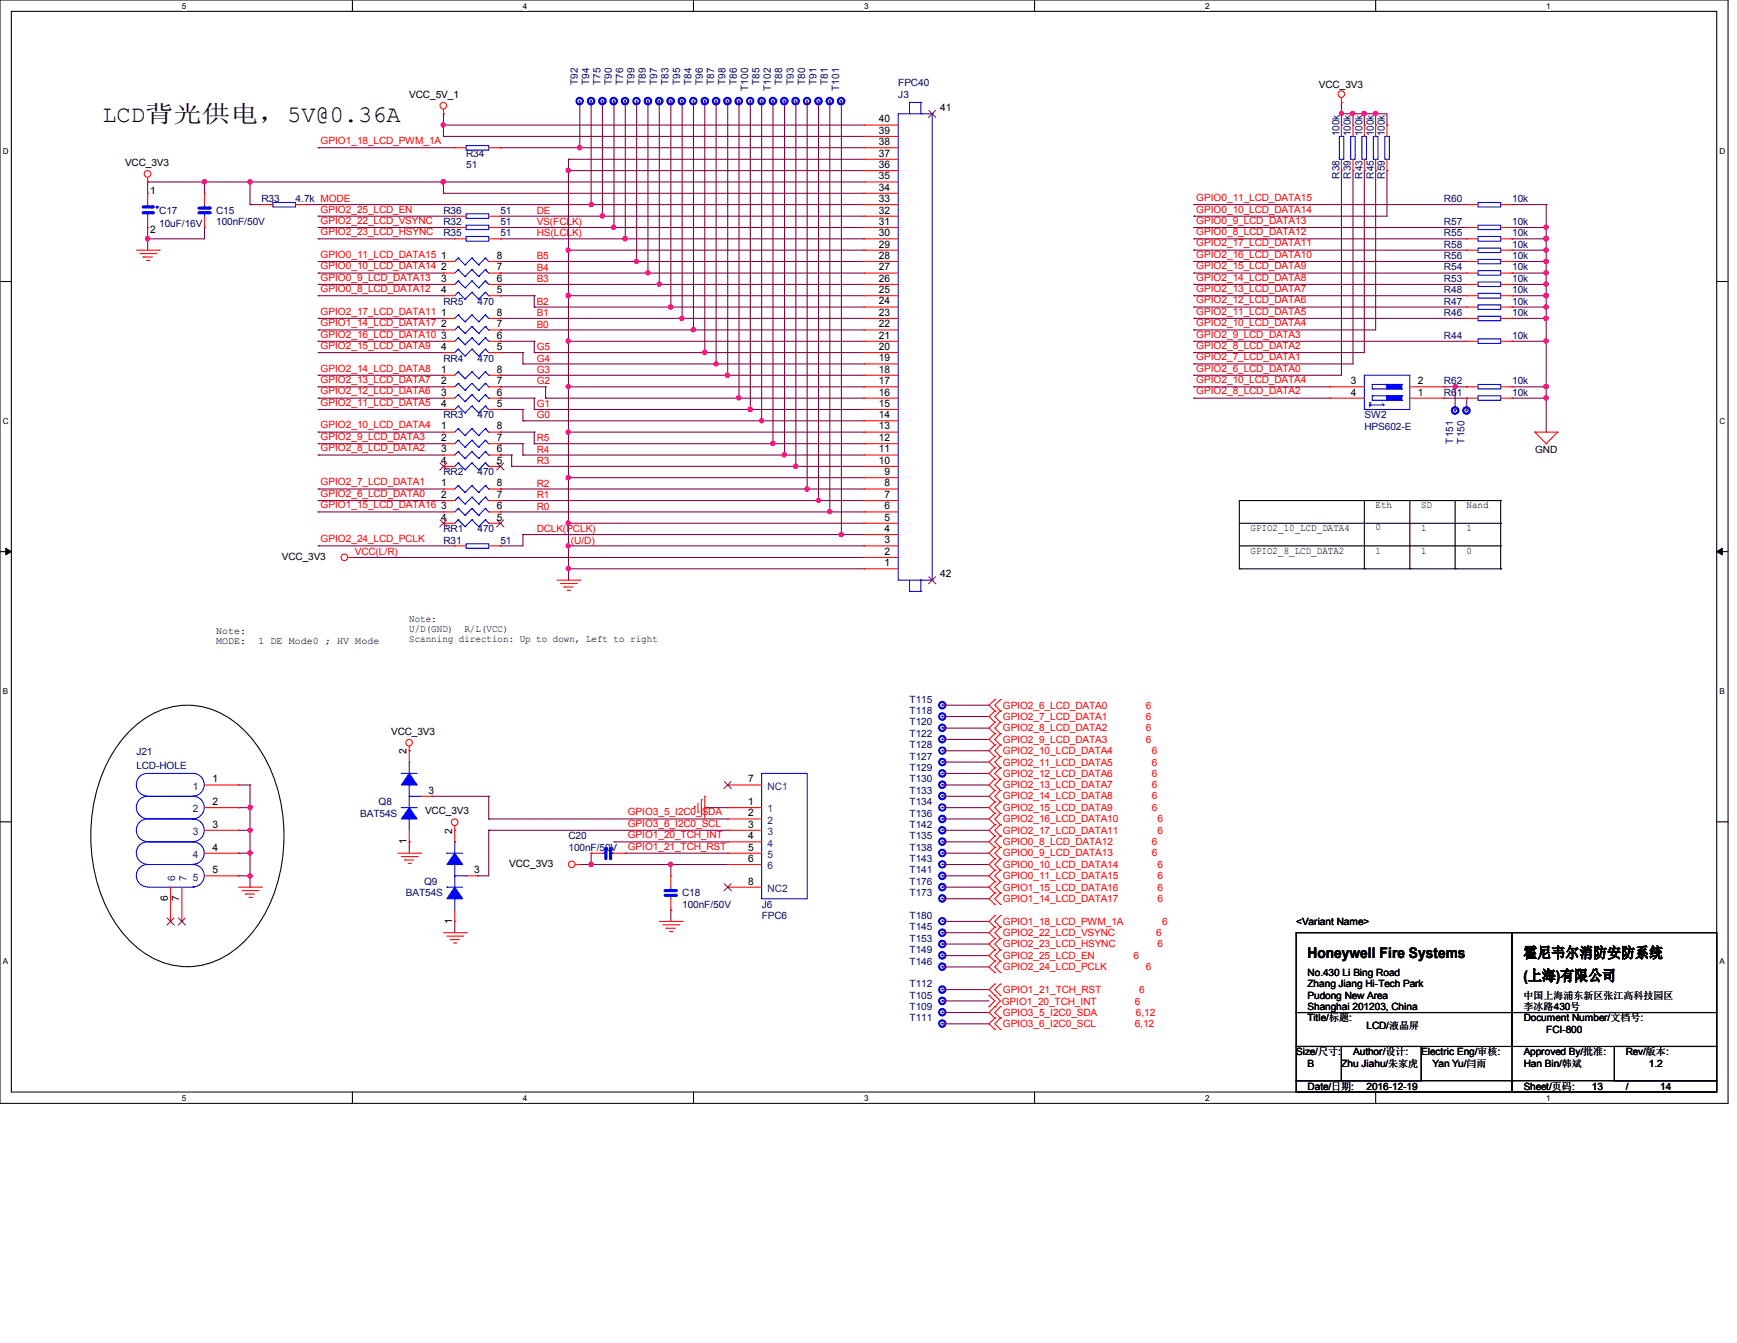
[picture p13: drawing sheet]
<svg xmlns="http://www.w3.org/2000/svg" width="279mm" height="216mm" viewBox="0 0 279 216" stroke-linecap="round" stroke-linejoin="round" font-family="sans-serif">
<defs><g id="words">
<text font-size="3.8" x="16.5" y="19.6">LCD背光供电，5V@0.36A</text>
<g font-size="2.4">
<text x="210.3" y="154">Honeywell Fire Systems</text>
<text x="245.1" y="154">霍尼韦尔消防安防系统</text>
<text x="245.1" y="157.7">(上海)有限公司</text>
</g>
<g font-size="1.7">
<text x="151.2" y="17.9">41</text>
<text x="141.4" y="23.3">38</text>
<text x="141.4" y="21.5">39</text>
<text x="141.4" y="19.7">40</text>
<text x="141.4" y="28.8">35</text>
<text x="141.4" y="27">36</text>
<text x="141.4" y="25.2">37</text>
<text x="24.2" y="31.2">1</text>
<text x="141.4" y="34.3">32</text>
<text x="141.4" y="32.5">33</text>
<text x="141.4" y="30.6">34</text>
<text x="24.2" y="37.5">2</text>
<text x="71" y="41.6">1</text>
<text x="79.9" y="41.6">8</text>
<text x="141.4" y="41.6">28</text>
<text x="141.4" y="39.8">29</text>
<text x="141.4" y="38">30</text>
<text x="141.4" y="36.2">31</text>
<text x="71" y="43.5">2</text>
<text x="71" y="45.3">3</text>
<text x="71" y="47.1">4</text>
<text x="79.9" y="47.1">5</text>
<text x="79.9" y="45.3">6</text>
<text x="79.9" y="43.5">7</text>
<text x="141.4" y="47.1">25</text>
<text x="141.4" y="45.3">26</text>
<text x="141.4" y="43.5">27</text>
<text x="71" y="50.8">1</text>
<text x="71" y="52.6">2</text>
<text x="79.9" y="52.6">7</text>
<text x="79.9" y="50.8">8</text>
<text x="141.4" y="52.6">22</text>
<text x="141.4" y="50.8">23</text>
<text x="141.4" y="48.9">24</text>
<text x="71" y="59.9">1</text>
<text x="71" y="54.4">3</text>
<text x="71" y="56.3">4</text>
<text x="79.9" y="59.9">8</text>
<text x="79.9" y="56.3">5</text>
<text x="79.9" y="54.4">6</text>
<text x="141.4" y="59.9">18</text>
<text x="141.4" y="58.1">19</text>
<text x="141.4" y="56.3">20</text>
<text x="141.4" y="54.4">21</text>
<text x="71" y="61.8">2</text>
<text x="71" y="63.6">3</text>
<text x="71" y="65.4">4</text>
<text x="79.9" y="65.4">5</text>
<text x="79.9" y="63.6">6</text>
<text x="79.9" y="61.8">7</text>
<text x="141.4" y="65.4">15</text>
<text x="141.4" y="63.6">16</text>
<text x="141.4" y="61.8">17</text>
<text x="217.3" y="61.8">3</text>
<text x="217.3" y="63.6">4</text>
<text x="228.1" y="63.6">1</text>
<text x="228.1" y="61.8">2</text>
<text x="71" y="69">1</text>
<text x="71" y="70.9">2</text>
<text x="79.9" y="70.9">7</text>
<text x="79.9" y="69">8</text>
<text x="141.4" y="70.9">12</text>
<text x="141.4" y="69">13</text>
<text x="141.4" y="67.2">14</text>
<text x="71" y="72.7">3</text>
<text x="71" y="74.5">4</text>
<text x="79.9" y="74.5">5</text>
<text x="79.9" y="72.7">6</text>
<text x="141.4" y="74.5">10</text>
<text x="141.4" y="72.7">11</text>
<text x="142.3" y="76.4">9</text>
<text x="71" y="78.2">1</text>
<text x="71" y="80.1">2</text>
<text x="71" y="81.9">3</text>
<text x="71" y="83.7">4</text>
<text x="79.9" y="83.7">5</text>
<text x="79.9" y="81.9">6</text>
<text x="79.9" y="80.1">7</text>
<text x="79.9" y="78.2">8</text>
<text x="142.3" y="83.7">5</text>
<text x="142.3" y="81.9">6</text>
<text x="142.3" y="80.1">7</text>
<text x="142.3" y="78.2">8</text>
<text x="142.3" y="89.2">2</text>
<text x="142.3" y="87.3">3</text>
<text x="142.3" y="85.5">4</text>
<text x="142.3" y="91">1</text>
<text x="151.2" y="92.8">42</text>
<text x="34.2" y="125.8">1</text>
<text x="120.3" y="125.8">7</text>
<text x="34.2" y="129.4">2</text>
<text x="68.9" y="127.6">3</text>
<text x="120.3" y="129.4">1</text>
<text x="120.3" y="131.2">2</text>
<text x="34.2" y="133.1">3</text>
<text x="34.2" y="136.7">4</text>
<text x="120.3" y="133.1">3</text>
<text x="120.3" y="134.9">4</text>
<text x="120.3" y="136.7">5</text>
<text x="34.2" y="140.4">5</text>
<text x="76.2" y="140.4">3</text>
<text x="120.3" y="138.6">6</text>
<text x="120.3" y="142.2">8</text>
</g>
<g font-size="1.7" fill="#004080">
<text x="31" y="127">1</text>
<text x="31" y="130.6">2</text>
<text x="123.5" y="130.6">1</text>
<text x="123.5" y="127">NC1</text>
<text x="31" y="134.2">3</text>
<text x="31" y="137.9">4</text>
<text x="123.5" y="132.4">2</text>
<text x="123.5" y="134.2">3</text>
<text x="123.5" y="136.1">4</text>
<text x="123.5" y="137.9">5</text>
<text x="31" y="141.6">5</text>
<text x="123.5" y="139.7">6</text>
<text x="123.5" y="143.4">NC2</text>
</g>
<g font-size="1.6">
<text x="65.8" y="15.7">VCC_5V_1</text>
<text x="212.2" y="14.2">VCC_3V3</text>
<text x="20.1" y="26.7">VCC_3V3</text>
<text x="246.9" y="72.8">GND</text>
<text x="221.3" y="81.7">Eth</text>
<text x="228.6" y="81.7">SD</text>
<text x="235.9" y="81.7">Nand</text>
<text x="45.3" y="90">VCC_3V3</text>
<text x="201.2" y="85.4">GPIO2_10_LCD_DATA4</text>
<text x="201.2" y="89">GPIO2_8_LCD_DATA2</text>
<text x="221.3" y="89">1</text>
<text x="221.3" y="85.2">0</text>
<text x="228.6" y="85.4">1</text>
<text x="228.6" y="89">1</text>
<text x="235.9" y="85.4">1</text>
<text x="235.9" y="89">0</text>
<text x="34.8" y="101.9">Note:</text>
<text x="65.8" y="100">Note:</text>
<text x="65.8" y="101.6">U/D(GND)</text>
<text x="74.7" y="101.6">R/L(VCC)</text>
<text x="34.8" y="103.5">MODE:</text>
<text x="41.6" y="103.5">1 DE Mode0 ; HV Mode</text>
<text x="65.8" y="103.3">Scanning direction: Up to down, Left to right</text>
<text x="62.9" y="118.1">VCC_3V3</text>
<text x="65.4" y="121.2" transform="rotate(-90 65.4 121.2)">2</text>
<text x="68.4" y="130.9">VCC_3V3</text>
<text x="65.4" y="135.6" transform="rotate(-90 65.4 135.6)">1</text>
<text x="72.7" y="134.1" transform="rotate(-90 72.7 134.1)">2</text>
<text x="81.9" y="139.3">VCC_3V3</text>
<text x="27" y="144.8" transform="rotate(-90 27 144.8)">6</text>
<text x="28.8" y="144.8" transform="rotate(-90 28.8 144.8)">7</text>
<text x="72.7" y="148.5" transform="rotate(-90 72.7 148.5)">1</text>
<text x="208.5" y="148.6">&lt;Variant Name&gt;</text>
<text x="210.3" y="160.5">Pudong New Area</text>
<text x="210.3" y="156.9">No.430 Li Bing Road</text>
<text x="210.3" y="158.7">Zhang Jiang Hi-Tech Park</text>
<text x="245.1" y="160.5">中国上海浦东新区张江高科技园区</text>
<text x="210.3" y="164.2">Title/标题:</text>
<text x="210.3" y="162.3">Shanghai 201203, China</text>
<text x="219.8" y="165.5">LCD/液晶屏</text>
<text x="245.1" y="162.3">李冰路430号</text>
<text x="245.1" y="164.2">Document Number/文档号:</text>
<text x="248.7" y="166">FCI-800</text>
<text x="208.5" y="169.7">Size/尺寸:</text>
<text x="210.3" y="171.5">B</text>
<text x="215.8" y="171.5">Zhu Jiahu/朱家虎</text>
<text x="217.7" y="169.7">Author/设计:</text>
<text x="228.6" y="169.7">Electric Eng/审核:</text>
<text x="230.4" y="171.5">Yan Yu/闫雨</text>
<text x="245.1" y="169.7">Approved By/批准:</text>
<text x="245.1" y="171.5">Han Bin/韩斌</text>
<text x="261.5" y="169.7">Rev/版本:</text>
<text x="265.2" y="171.5">1.2</text>
<text x="210.3" y="175.2">Date/日期:</text>
<text x="219.8" y="175.2">2016-12-19</text>
<text x="245.1" y="175.2">Sheet/页码:</text>
<text x="256.1" y="175.2">13</text>
<text x="261.5" y="175.2">/</text>
<text x="267" y="175.2">14</text>
</g>
<g font-size="1.6" fill="#000080">
<text x="92.9" y="13.7" transform="rotate(-90 92.9 13.7)">T92</text>
<text x="94.8" y="13.7" transform="rotate(-90 94.8 13.7)">T94</text>
<text x="96.6" y="13.7" transform="rotate(-90 96.6 13.7)">T75</text>
<text x="98.4" y="13.7" transform="rotate(-90 98.4 13.7)">T90</text>
<text x="100.3" y="13.7" transform="rotate(-90 100.3 13.7)">T76</text>
<text x="102.1" y="13.7" transform="rotate(-90 102.1 13.7)">T99</text>
<text x="103.9" y="13.7" transform="rotate(-90 103.9 13.7)">T89</text>
<text x="105.7" y="13.7" transform="rotate(-90 105.7 13.7)">T97</text>
<text x="107.5" y="13.7" transform="rotate(-90 107.5 13.7)">T83</text>
<text x="109.4" y="13.7" transform="rotate(-90 109.4 13.7)">T95</text>
<text x="111.2" y="13.7" transform="rotate(-90 111.2 13.7)">T84</text>
<text x="113" y="13.7" transform="rotate(-90 113 13.7)">T96</text>
<text x="114.9" y="13.7" transform="rotate(-90 114.9 13.7)">T87</text>
<text x="116.7" y="13.7" transform="rotate(-90 116.7 13.7)">T98</text>
<text x="118.5" y="13.7" transform="rotate(-90 118.5 13.7)">T86</text>
<text x="120.4" y="14.6" transform="rotate(-90 120.4 14.6)">T100</text>
<text x="122.2" y="13.7" transform="rotate(-90 122.2 13.7)">T85</text>
<text x="124" y="14.6" transform="rotate(-90 124 14.6)">T102</text>
<text x="125.8" y="13.7" transform="rotate(-90 125.8 13.7)">T88</text>
<text x="127.7" y="13.7" transform="rotate(-90 127.7 13.7)">T93</text>
<text x="129.5" y="13.7" transform="rotate(-90 129.5 13.7)">T80</text>
<text x="131.3" y="13.7" transform="rotate(-90 131.3 13.7)">T91</text>
<text x="133.1" y="13.7" transform="rotate(-90 133.1 13.7)">T81</text>
<text x="135" y="14.6" transform="rotate(-90 135 14.6)">T101</text>
<text x="144.5" y="15.7">J3</text>
<text x="144.5" y="13.9">FPC40</text>
<text x="215.5" y="21.9" transform="rotate(-90 215.5 21.9)">100k</text>
<text x="217.3" y="21.9" transform="rotate(-90 217.3 21.9)">100k</text>
<text x="219.1" y="21.9" transform="rotate(-90 219.1 21.9)">100k</text>
<text x="221" y="21.9" transform="rotate(-90 221 21.9)">100k</text>
<text x="222.8" y="21.9" transform="rotate(-90 222.8 21.9)">100k</text>
<text x="75" y="25.2">R34</text>
<text x="75" y="27.1">51</text>
<text x="215.5" y="28.7" transform="rotate(-90 215.5 28.7)">R38</text>
<text x="217.3" y="28.7" transform="rotate(-90 217.3 28.7)">R39</text>
<text x="219.1" y="28.7" transform="rotate(-90 219.1 28.7)">R43</text>
<text x="221" y="28.7" transform="rotate(-90 221 28.7)">R45</text>
<text x="222.8" y="28.7" transform="rotate(-90 222.8 28.7)">R59</text>
<text x="25.6" y="34.3">C17</text>
<text x="34.8" y="34.3">C15</text>
<text x="42" y="32.5">R33</text>
<text x="47.5" y="32.5">4.7k MODE</text>
<text x="71.3" y="34.3">R36</text>
<text x="80.5" y="34.3">51</text>
<text x="232.3" y="32.5">R60</text>
<text x="243.2" y="32.5">10k</text>
<text x="25.6" y="36.5">10uF/16V</text>
<text x="34.8" y="36.2">100nF/50V</text>
<text x="71.3" y="36.2">R32</text>
<text x="71.3" y="38">R35</text>
<text x="80.5" y="36.2">51</text>
<text x="80.5" y="38">51</text>
<text x="232.3" y="41.7">R56</text>
<text x="232.3" y="39.8">R58</text>
<text x="232.3" y="38">R55</text>
<text x="232.3" y="36.2">R57</text>
<text x="243.2" y="41.7">10k</text>
<text x="243.2" y="39.8">10k</text>
<text x="243.2" y="38">10k</text>
<text x="243.2" y="36.2">10k</text>
<text x="232.3" y="47.2">R48</text>
<text x="232.3" y="45.3">R53</text>
<text x="232.3" y="43.5">R54</text>
<text x="243.2" y="47.2">10k</text>
<text x="243.2" y="45.3">10k</text>
<text x="243.2" y="43.5">10k</text>
<text x="71.3" y="49">RR5</text>
<text x="76.8" y="49">470</text>
<text x="232.3" y="50.8">R46</text>
<text x="232.3" y="49">R47</text>
<text x="243.2" y="50.8">10k</text>
<text x="243.2" y="49">10k</text>
<text x="71.3" y="58.1">RR4</text>
<text x="76.8" y="58.1">470</text>
<text x="232.3" y="54.5">R44</text>
<text x="243.2" y="54.5">10k</text>
<text x="232.3" y="63.6">R61</text>
<text x="232.3" y="61.8">R62</text>
<text x="243.2" y="63.6">10k</text>
<text x="243.2" y="61.8">10k</text>
<text x="71.3" y="67.3">RR3</text>
<text x="76.8" y="67.3">470</text>
<text x="219.5" y="67.3">SW2</text>
<text x="219.5" y="69.1">HPS602-E</text>
<text x="233.7" y="71.3" transform="rotate(-90 233.7 71.3)">T151</text>
<text x="235.6" y="71.3" transform="rotate(-90 235.6 71.3)">T150</text>
<text x="71.3" y="76.4">RR2</text>
<text x="76.8" y="76.4">470</text>
<text x="71.3" y="85.6">RR1</text>
<text x="71.3" y="87.4">R31</text>
<text x="76.8" y="85.6">470</text>
<text x="80.5" y="87.4">51</text>
<text x="146.3" y="113">T115</text>
<text x="146.3" y="118.5">T122</text>
<text x="146.3" y="116.6">T120</text>
<text x="146.3" y="114.8">T118</text>
<text x="21.9" y="121.4">J21</text>
<text x="21.9" y="123.6">LCD-HOLE</text>
<text x="146.3" y="125.8">T130</text>
<text x="146.3" y="124">T129</text>
<text x="146.3" y="122.1">T127</text>
<text x="146.3" y="120.3">T128</text>
<text x="58" y="131.3">BAT54S</text>
<text x="60.9" y="129.5">Q8</text>
<text x="146.3" y="131.3">T136</text>
<text x="146.3" y="129.5">T134</text>
<text x="146.3" y="127.6">T133</text>
<text x="91.4" y="134.9">C20</text>
<text x="91.4" y="136.8">100nF/50V</text>
<text x="146.3" y="136.8">T138</text>
<text x="146.3" y="134.9">T135</text>
<text x="146.3" y="133.1">T142</text>
<text x="68.2" y="142.2">Q9</text>
<text x="146.3" y="138.6">T143</text>
<text x="146.3" y="142.2">T176</text>
<text x="146.3" y="140.4">T141</text>
<text x="65.3" y="144.1">BAT54S</text>
<text x="109.7" y="144.1">C18</text>
<text x="109.7" y="145.9">100nF/50V</text>
<text x="122.5" y="145.9">J6</text>
<text x="122.5" y="147.7">FPC6</text>
<text x="146.3" y="147.7">T180</text>
<text x="146.3" y="149.6">T145</text>
<text x="146.3" y="144.1">T173</text>
<text x="146.3" y="155.1">T146</text>
<text x="146.3" y="153.2">T149</text>
<text x="146.3" y="151.4">T153</text>
<text x="146.3" y="160.5">T105</text>
<text x="146.3" y="158.7">T112</text>
<text x="146.3" y="164.2">T111</text>
<text x="146.3" y="162.3">T109</text>
</g>
<g font-size="1.6" fill="#f00">
<text x="51.6" y="23.2">GPIO1_18_LCD_PWM_1A</text>
<text x="51.6" y="34.2">GPIO2_25_LCD_EN</text>
<text x="51.6" y="36">GPIO2_22_LCD_VSYNC</text>
<text x="86.3" y="34.4">DE</text>
<text x="192.4" y="36">GPIO0_9_LCD_DATA13</text>
<text x="192.4" y="32.3">GPIO0_11_LCD_DATA15</text>
<text x="192.4" y="34.2">GPIO0_10_LCD_DATA14</text>
<text x="51.6" y="37.8">GPIO2_23_LCD_HSYNC</text>
<text x="51.6" y="41.4">GPIO0_11_LCD_DATA15</text>
<text x="86.3" y="41.7">B5</text>
<text x="86.3" y="38">HS(LCLK)</text>
<text x="86.3" y="36.2">VS(FCLK)</text>
<text x="192.4" y="37.8">GPIO0_8_LCD_DATA12</text>
<text x="192.4" y="41.4">GPIO2_16_LCD_DATA10</text>
<text x="192.4" y="39.6">GPIO2_17_LCD_DATA11</text>
<text x="51.6" y="43.3">GPIO0_10_LCD_DATA14</text>
<text x="51.6" y="45.1">GPIO0_9_LCD_DATA13</text>
<text x="51.6" y="46.9">GPIO0_8_LCD_DATA12</text>
<text x="86.3" y="45.3">B3</text>
<text x="86.3" y="43.5">B4</text>
<text x="192.4" y="45.1">GPIO2_14_LCD_DATA8</text>
<text x="192.4" y="43.3">GPIO2_15_LCD_DATA9</text>
<text x="192.4" y="46.9">GPIO2_13_LCD_DATA7</text>
<text x="51.6" y="52.5">GPIO1_14_LCD_DATA17</text>
<text x="51.6" y="50.6">GPIO2_17_LCD_DATA11</text>
<text x="86.3" y="52.7">B0</text>
<text x="86.3" y="50.8">B1</text>
<text x="86.3" y="49">B2</text>
<text x="192.4" y="50.6">GPIO2_11_LCD_DATA5</text>
<text x="192.4" y="48.8">GPIO2_12_LCD_DATA6</text>
<text x="192.4" y="52.5">GPIO2_10_LCD_DATA4</text>
<text x="51.6" y="54.3">GPIO2_16_LCD_DATA10</text>
<text x="51.6" y="56.1">GPIO2_15_LCD_DATA9</text>
<text x="51.6" y="59.7">GPIO2_14_LCD_DATA8</text>
<text x="86.3" y="59.9">G3</text>
<text x="86.3" y="58.1">G4</text>
<text x="86.3" y="56.3">G5</text>
<text x="192.4" y="56.1">GPIO2_8_LCD_DATA2</text>
<text x="192.4" y="57.9">GPIO2_7_LCD_DATA1</text>
<text x="192.4" y="59.7">GPIO2_6_LCD_DATA0</text>
<text x="192.4" y="54.3">GPIO2_9_LCD_DATA3</text>
<text x="51.6" y="61.6">GPIO2_13_LCD_DATA7</text>
<text x="51.6" y="63.4">GPIO2_12_LCD_DATA6</text>
<text x="51.6" y="65.2">GPIO2_11_LCD_DATA5</text>
<text x="86.3" y="61.8">G2</text>
<text x="86.3" y="65.4">G1</text>
<text x="192.4" y="63.4">GPIO2_8_LCD_DATA2</text>
<text x="192.4" y="61.6">GPIO2_10_LCD_DATA4</text>
<text x="51.6" y="68.9">GPIO2_10_LCD_DATA4</text>
<text x="51.6" y="70.7">GPIO2_9_LCD_DATA3</text>
<text x="86.3" y="71">R5</text>
<text x="86.3" y="67.3">G0</text>
<text x="51.6" y="72.6">GPIO2_8_LCD_DATA2</text>
<text x="86.3" y="74.6">R3</text>
<text x="86.3" y="72.8">R4</text>
<text x="51.6" y="81.7">GPIO1_15_LCD_DATA16</text>
<text x="51.6" y="78">GPIO2_7_LCD_DATA1</text>
<text x="51.6" y="79.9">GPIO2_6_LCD_DATA0</text>
<text x="86.3" y="80.1">R1</text>
<text x="86.3" y="81.9">R0</text>
<text x="86.3" y="78.2">R2</text>
<text x="51.6" y="87.2">GPIO2_24_LCD_PCLK</text>
<text x="57.1" y="89.2">VCC(L/R)</text>
<text x="86.3" y="85.6">DCLK(PCLK)</text>
<text x="91.8" y="87.4">(U/D)</text>
<text x="161.3" y="113.9">GPIO2_6_LCD_DATA0</text>
<text x="184.3" y="113.9">6</text>
<text x="161.3" y="119.4">GPIO2_9_LCD_DATA3</text>
<text x="161.3" y="117.6">GPIO2_8_LCD_DATA2</text>
<text x="161.3" y="115.7">GPIO2_7_LCD_DATA1</text>
<text x="184.3" y="119.4">6</text>
<text x="184.3" y="117.6">6</text>
<text x="184.3" y="115.7">6</text>
<text x="161.3" y="124.9">GPIO2_12_LCD_DATA6</text>
<text x="161.3" y="123.1">GPIO2_11_LCD_DATA5</text>
<text x="161.3" y="121.2">GPIO2_10_LCD_DATA4</text>
<text x="185.3" y="124.9">6</text>
<text x="185.3" y="123.1">6</text>
<text x="185.3" y="121.2">6</text>
<text x="101" y="131.1">GPIO3_5_I2C0_SDA</text>
<text x="161.3" y="126.7">GPIO2_13_LCD_DATA7</text>
<text x="161.3" y="130.3">GPIO2_15_LCD_DATA9</text>
<text x="161.3" y="128.5">GPIO2_14_LCD_DATA8</text>
<text x="185.3" y="126.7">6</text>
<text x="185.3" y="130.3">6</text>
<text x="185.3" y="128.5">6</text>
<text x="101" y="132.9">GPIO3_6_I2C0_SCL</text>
<text x="101" y="134.7">GPIO1_20_TCH_INT</text>
<text x="101" y="136.6">GPIO1_21_TCH_RST</text>
<text x="161.3" y="137.7">GPIO0_9_LCD_DATA13</text>
<text x="161.3" y="135.8">GPIO0_8_LCD_DATA12</text>
<text x="161.3" y="134">GPIO2_17_LCD_DATA11</text>
<text x="161.3" y="132.2">GPIO2_16_LCD_DATA10</text>
<text x="185.3" y="137.7">6</text>
<text x="185.3" y="135.8">6</text>
<text x="186.2" y="134">6</text>
<text x="186.2" y="132.2">6</text>
<text x="161.3" y="141.4">GPIO0_11_LCD_DATA15</text>
<text x="161.3" y="139.5">GPIO0_10_LCD_DATA14</text>
<text x="161.3" y="143.2">GPIO1_15_LCD_DATA16</text>
<text x="186.2" y="141.4">6</text>
<text x="186.2" y="139.5">6</text>
<text x="186.2" y="143.2">6</text>
<text x="161.3" y="148.6">GPIO1_18_LCD_PWM_1A</text>
<text x="161.3" y="145">GPIO1_14_LCD_DATA17</text>
<text x="186.2" y="145">6</text>
<text x="186.9" y="148.6">6</text>
<text x="161.3" y="154.1">GPIO2_25_LCD_EN</text>
<text x="161.3" y="150.5">GPIO2_22_LCD_VSYNC</text>
<text x="161.3" y="152.3">GPIO2_23_LCD_HSYNC</text>
<text x="161.3" y="156">GPIO2_24_LCD_PCLK</text>
<text x="182.3" y="154.1">6</text>
<text x="184.3" y="156">6</text>
<text x="186" y="150.5">6</text>
<text x="186.2" y="152.3">6</text>
<text x="161.1" y="161.6">GPIO1_20_TCH_INT</text>
<text x="161.3" y="159.6">GPIO1_21_TCH_RST</text>
<text x="182.5" y="161.6">6</text>
<text x="183.2" y="159.6">6</text>
<text x="161.3" y="163.3">GPIO3_5_I2C0_SDA</text>
<text x="161.3" y="165.1">GPIO3_6_I2C0_SCL</text>
<text x="182.5" y="165.1">6,12</text>
<text x="182.7" y="163.3">6,12</text>
</g>
<g font-size="1.6" fill="#004080">
<text x="28.2" y="141.7" transform="rotate(-90 28.2 141.7)">6</text>
<text x="30" y="141.7" transform="rotate(-90 30 141.7)">7</text>
</g>
<g font-size="1.3">
<text x="29.3" y="1.4">5</text>
<text x="84.1" y="1.4">4</text>
<text x="139" y="1.4">3</text>
<text x="193.8" y="1.4">2</text>
<text x="248.7" y="1.4">1</text>
<text x=".5" y="24.7">D</text>
<text x="276.6" y="24.7">D</text>
<text x=".5" y="68.2">C</text>
<text x="276.6" y="68.2">C</text>
<text x=".5" y="111.6">B</text>
<text x="276.6" y="111.6">B</text>
<text x=".5" y="155">A</text>
<text x="276.6" y="155">A</text>
<text x="29.3" y="177">5</text>
<text x="84.1" y="177">4</text>
<text x="139" y="177">3</text>
<text x="193.8" y="177">2</text>
<text x="248.7" y="177">1</text>
</g>
</g></defs>
<path d="M0 0h278v177.4h-278zM1.8 1.8h274.3v173.8h-274.3z" fill="none" stroke="#000" stroke-width=".17"/>
<g fill="#fff">
<path d="M29.3 .2h.7v1.5h-.7z"/>
<path d="M29.3 175.8h.7v1.4h-.7z"/>
</g>
<path d="M56.7 0v1.8M56.7 175.6v1.8" fill="none" stroke="#000" stroke-width=".17"/>
<g fill="#fff">
<path d="M84.1 .2h.7v1.5h-.7z"/>
<path d="M84.1 175.8h.7v1.4h-.7z"/>
</g>
<path d="M111.5 0v1.8M111.5 175.6v1.8" fill="none" stroke="#000" stroke-width=".17"/>
<g fill="#fff">
<path d="M139 .2h.7v1.5h-.7z"/>
<path d="M139 175.8h.7v1.4h-.7z"/>
</g>
<path d="M166.4 0v1.8M166.4 175.6v1.8" fill="none" stroke="#000" stroke-width=".17"/>
<g fill="#fff">
<path d="M193.8 .2h.8v1.5h-.8z"/>
<path d="M193.8 175.8h.8v1.4h-.8z"/>
</g>
<path d="M221.3 0v1.8M221.3 175.6v1.8" fill="none" stroke="#000" stroke-width=".17"/>
<g fill="#fff">
<path d="M248.7 .2h.7v1.5h-.7z"/>
<path d="M248.7 175.8h.7v1.4h-.7z"/>
<path d="M.5 23.5h.9v1.5h-.9z"/>
<path d="M276.6 23.5h.9v1.5h-.9z"/>
<path d="M.5 67h.9v1.5h-.9z"/>
<path d="M276.6 67h.9v1.5h-.9z"/>
</g>
<path d="M0 45.3h1.8M276.1 45.3h1.9" fill="none" stroke="#000" stroke-width=".17"/>
<g fill="#fff">
<path d="M.5 110.4h.8v1.5h-.8z"/>
<path d="M276.6 110.4h.9v1.5h-.9z"/>
</g>
<path d="M0 88.7h1.8M276.1 88.7h1.9" fill="none" stroke="#000" stroke-width=".17"/>
<path d="M.9 88.1l.9 .6-.9 .5zM276.1 88.7l.9-.6v1.1z" fill="#000" stroke="#000" stroke-width=".16"/>
<g fill="#fff">
<path d="M.5 153.8h.8v1.5h-.8z"/>
<path d="M276.6 153.8h.8v1.5h-.8z"/>
</g>
<g fill="none" stroke="#000" stroke-width=".17">
<path d="M199.3 91.4h.1M199.3 84.1h42.1M199.3 87.8h42.1M199.3 91.4h42.1M219.5 91.4h.1M219.5 80.5v10.9M226.8 91.4h.1M226.8 80.5v10.9M234.1 91.4h.1M234.1 80.5v10.9M241.4 84.1h.1M241.4 87.8h.1"/>
<path d="M241.4 91.4h.1M241.4 80.5h.1M241.4 80.5h-42.1v10.9M241.4 80.5v10.9M20.7 117.6a12.4 12.4 0 0 1 15.1-2.8 19 19 0 0 1 8.8 11.8 26.8 26.8 0 0 1-3 21.9 14.6 14.6 0 0 1-10 6.8 12.8 12.8 0 0 1-10.9-4.2 24.5 24.5 0 0 1-6-18.8 23.7 23.7 0 0 1 6-14.7zM0 132.1h1.8M276.1 132.1h1.9M208.5 149.9h34.7v12.9h-34.7zM243.2 149.9h32.9v12.9h-32.9zM208.5 162.8h34.7v5.4h-34.7zM208.5 168.2h7.3v5.5h-7.3zM208.5 173.7h34.7v1.9h-34.7z"/>
<path d="M215.8 168.2h12.8v5.5h-12.8zM243.2 173.7h32.9v1.9h-32.9zM243.2 162.8h32.9v5.4h-32.9zM243.2 173.7h.1M243.2 168.2v5.5M259.7 168.2h16.4v5.5h-16.4z"/>
</g>
<g fill="none" stroke="#800040" stroke-width=".17">
<path d="M71.3 18.3h.1M71.3 18.3v3.6M93.3 16.5h.1M93.3 16.5v7.2M95.1 16.5h.1M95.1 16.5v16.4M96.9 16.5h.1M96.9 16.5v18.3M98.8 16.5h.1M98.8 16.5v20.1M100.6 16.5h.1M100.6 16.5v21.9"/>
<path d="M102.4 16.5h.1M102.4 16.5v25.5M104.2 16.5h.1M104.2 16.5v27.4M106 16.5h.1M106 16.5v29.2M107.9 16.5h.1M107.9 16.5v32.9M109.7 16.5h.1M109.7 16.5v34.7M111.5 16.5h.1M111.5 16.5v36.5"/>
<path d="M113.4 16.5h.1M113.4 16.5v40.2M115.2 16.5h.1M115.2 16.5v42M117.1 16.5h.1M117.1 16.5v43.8M118.9 16.5h.1M118.9 16.5v47.5M120.7 16.5h.1M120.7 16.5v49.3M122.5 16.5h.1M122.5 16.5v51.1"/>
<path d="M124.3 16.5h.1M124.3 16.5v54.8M126.2 16.5h.1M126.2 16.5v56.7M128 16.5h.1M128 16.5v58.5M129.8 16.5h.1M129.8 16.5v62.1M131.7 16.5h.1M131.7 16.5v64M133.5 16.5h.1M133.5 16.5v65.8"/>
<path d="M135.3 16.5h.1M135.3 16.5v69.4M215.8 16.5h.1M215.8 18.3h.1M215.8 16.5v3.6M215.8 18.3h7.3v1.8M217.6 18.3h.1M217.6 18.3v1.8M219.5 18.3h.1M219.5 18.3v1.8M221.3 18.3h.1M221.3 18.3v1.8"/>
<path d="M23.7 38.4h.1M23.7 29.3h.1M23.7 36.6h.1M23.7 29.3v1.8M23.7 36.6v3.6M23.7 29.3h115.3M32.9 36.6h.1M32.9 29.3h.1M32.9 36.6v1.8h-9.2M32.9 29.3v1.8M40.2 29.3h.1M40.2 32.9h.1"/>
<path d="M40.2 32.9h1.8M40.2 29.3v3.6M49.4 32.9h.1M49.4 32.9h89.6M51.2 34.8h.1M51.2 36.6h.1M51.2 38.4h.1M51.2 23.7h.1M51.2 23.7h22M51.2 38.4h22M51.2 34.8h22M51.2 36.6h22"/>
<path d="M71.3 20.1h.1M71.3 21.9h.1M71.3 31.1h.1M71.3 29.3h.1M71.3 20.1h67.7M71.3 29.3v1.8M71.3 21.9h67.7M71.3 31.1h67.7M80.5 23.7h.1M80.5 38.4h.1M80.5 36.6h.1M80.5 23.7h58.5"/>
<path d="M80.5 38.4h58.5M80.5 34.8h58.5M80.5 36.6h58.5M91.4 27.4h.1M91.4 25.6h.1M91.4 27.4h47.6M91.4 25.6h47.6M91.4 25.6v67.7M93.3 23.7h.1M95.1 32.9h.1M96.9 34.8h.1M98.8 36.6h.1"/>
<path d="M100.6 38.4h.1M192 36.6h.1M192 38.4h.1M192 32.9h.1M192 34.8h.1M192 32.9h43.9M192 38.4h43.9M192 36.6h43.9M215.8 27.4h.1M215.8 20.1h.1M215.8 27.4v32.9h-23.8M217.6 27.4h.1"/>
<path d="M217.6 20.1h.1M217.6 27.4v31.1h-25.6M219.5 27.4h.1M219.5 20.1h.1M219.5 27.4v29.3h-27.5M221.3 27.4h.1M221.3 20.1h.1M221.3 27.4v25.6h-29.3M223.1 27.4h.1M223.1 20.1h.1M223.1 27.4v7.4h-31.1M243.2 38.4h.1"/>
<path d="M243.2 36.6h.1M243.2 32.9h.1M243.2 32.9h5.5M243.2 38.4h5.5M243.2 36.6h5.5M248.7 32.9h.1M248.7 36.6h.1M248.7 38.4h.1M248.7 32.9v36.6M51.2 53h.1M51.2 42h.1M51.2 43.9h.1"/>
<path d="M51.2 45.7h.1M51.2 47.5h.1M51.2 51.2h.1M51.2 54.9h.1M51.2 56.7h.1M51.2 45.7h20.1M51.2 43.9h20.1M51.2 42h20.1M51.2 51.2h20.1M51.2 53h20.1M51.2 56.7h20.1M51.2 47.5h20.1"/>
<path d="M51.2 54.9h20.1M80.5 47.5h.1M80.5 54.9h.1M80.5 56.7h.1M80.5 42h.1M80.5 53h.1M80.5 51.2h.1M80.5 45.7h.1M80.5 43.9h.1M80.5 45.7h58.5M80.5 43.9h58.5M80.5 42h58.5"/>
<path d="M80.5 51.2h58.5M80.5 53h58.5M80.5 56.7h3.6M80.5 47.5h5.4M80.5 54.9h5.4M84.1 56.7h.1M84.1 58.5h.1M84.1 58.5h54.9M84.1 56.7v1.8M85.9 47.5h.1M85.9 54.9h.1M85.9 56.7h.1"/>
<path d="M85.9 49.4h.1M85.9 49.4h53.1M85.9 56.7h53.1M85.9 47.5v1.9M85.9 54.9v1.8M91.4 40.2h.1M91.4 47.5h.1M91.4 54.9h.1M91.4 40.2h47.6M91.4 47.5h47.6M91.4 54.9h47.6M102.4 42h.1"/>
<path d="M104.2 43.9h.1M106 45.7h.1M107.9 49.4h.1M109.7 51.2h.1M111.5 53h.1M113.4 56.7h.1M115.2 58.5h.1M192 45.7h.1M192 56.7h.1M192 58.5h.1M192 51.2h.1M192 49.4h.1"/>
<path d="M192 43.9h.1M192 42h.1M192 53h.1M192 40.2h.1M192 47.5h.1M192 54.9h.1M192 45.7h43.9M192 43.9h43.9M192 42h43.9M192 49.4h43.9M192 51.2h43.9M192 40.2h43.9"/>
<path d="M192 47.5h43.9M192 54.9h43.9M243.2 54.9h.1M243.2 51.2h.1M243.2 49.4h.1M243.2 47.5h.1M243.2 45.7h.1M243.2 43.9h.1M243.2 42h.1M243.2 40.2h.1M243.2 45.7h5.5M243.2 43.9h5.5"/>
<path d="M243.2 42h5.5M243.2 49.4h5.5M243.2 51.2h5.5M243.2 40.2h5.5M243.2 47.5h5.5M243.2 54.9h5.5M248.7 54.9h.1M248.7 49.4h.1M248.7 47.5h.1M248.7 43.9h.1M248.7 42h.1M248.7 40.2h.1"/>
<path d="M248.7 51.2h.1M248.7 45.7h.1M51.2 60.3h.1M51.2 62.2h.1M51.2 64h.1M51.2 65.8h.1M51.2 69.5h.1M51.2 71.3h.1M51.2 73.2h.1M51.2 78.6h.1M51.2 62.2h20.1M51.2 64h20.1"/>
<path d="M51.2 65.8h20.1M51.2 69.5h20.1M51.2 71.3h20.1M51.2 73.2h20.1M51.2 78.6h20.1M51.2 60.3h20.1M80.5 62.2h.1M80.5 64h.1M80.5 65.8h.1M80.5 69.5h.1M80.5 71.3h.1M80.5 73.2h.1"/>
<path d="M80.5 60.3h.1M80.5 78.6h.1M80.5 62.2h7.3M80.5 64h5.4M80.5 65.8h3.6M80.5 69.5h5.4M80.5 71.3h3.6M80.5 73.2h1.8M80.5 78.6h58.5M80.5 60.3h58.5M82.3 73.2h.1M82.3 75h.1"/>
<path d="M82.3 73.2v1.8M82.3 75h56.7M84.1 71.3h.1M84.1 65.8h.1M84.1 73.2h.1M84.1 67.6h.1M84.1 73.2h54.9M84.1 65.8v1.8M84.1 71.3v1.9M84.1 67.6h54.9M85.9 69.5h.1M85.9 64h.1"/>
<path d="M85.9 71.3h.1M85.9 65.8h.1M85.9 65.8h53.1M85.9 71.3h53.1M85.9 64v1.8M85.9 69.5v1.8M87.8 62.2h.1M87.8 64h.1M87.8 64h51.2M87.8 62.2v1.8M91.4 62.2h.1M91.4 69.5h.1"/>
<path d="M91.4 76.8h.1M91.4 62.2h47.6M91.4 69.5h47.6M91.4 76.8h47.6M117.1 60.3h.1M118.9 64h.1M120.7 65.8h.1M122.5 67.6h.1M124.3 71.3h.1M126.2 73.2h.1M128 75h.1M129.8 78.6h.1"/>
<path d="M192 60.3h.1M192 64h.1M192 62.2h.1M192 62.2h22M192 64h22M232.2 64h.1M232.2 62.2h3.7M232.2 64h3.7M234.1 62.2h.1M234.1 62.2v3.6M235.9 62.2h.1M235.9 64h.1"/>
<path d="M235.9 64v1.8M243.2 64h.1M243.2 62.2h.1M243.2 62.2h5.5M243.2 64h5.5M248.7 64h.1M248.7 62.2h.1M51.2 87.8h.1M51.2 82.3h.1M51.2 80.5h.1M51.2 80.5h20.1M51.2 82.3h20.1"/>
<path d="M51.2 87.8h22M56.7 89.6h.1M56.7 89.6h82.3M80.5 87.8h.1M80.5 80.5h.1M80.5 82.3h.1M80.5 80.5h58.5M80.5 82.3h58.5M84.1 85.9h.1M84.1 85.9h54.9M84.1 85.9v1.9h-3.6M91.4 91.4h.1"/>
<path d="M91.4 87.8h.1M91.4 84.1h.1M91.4 91.4h47.6M91.4 87.8h47.6M91.4 84.1h47.6M131.7 80.5h.1M133.5 82.3h.1M135.3 85.9h.1M151.8 117.1h.1M151.8 118.9h.1M151.8 113.4h.1M151.8 115.2h.1"/>
<path d="M151.8 117.1h7.3M151.8 118.9h7.3M151.8 113.4h7.3M151.8 115.2h7.3M38.4 126.2h.1M38.4 129.8h.1M38.4 133.5h.1M38.4 137.2h.1M38.4 126.2h1.8M38.4 133.5h1.8M38.4 137.2h1.8M38.4 129.8h1.8"/>
<path d="M40.2 126.2h.1M40.2 129.8h.1M40.2 133.5h.1M40.2 126.2v16.4M65.8 135.3h.1M65.8 135.3v1.9M69.5 128h.1M69.5 128h9.1M78.6 131.7h.1M78.6 133.5h.1M78.6 128h.1M78.6 131.7h38.5"/>
<path d="M78.6 133.5h38.5M78.6 133.5v7.3h-1.8M78.6 128v3.7M93.3 139h.1M93.3 139h23.8M95.1 139h.1M95.1 137.2h.1M95.1 137.2v1.8M98.8 135.3h.1M98.8 135.3h18.3M100.6 137.2h.1M100.6 137.2h16.5"/>
<path d="M107.9 139h.1M107.9 139v1.8M113.4 129.8h.1M113.4 129.8h3.7M151.8 120.7h.1M151.8 122.5h.1M151.8 124.3h.1M151.8 126.2h.1M151.8 131.7h.1M151.8 133.5h.1M151.8 135.3h.1M151.8 137.2h.1"/>
<path d="M151.8 139h.1M151.8 128h.1M151.8 129.8h.1M151.8 120.7h7.3M151.8 122.5h7.3M151.8 124.3h7.3M151.8 126.2h7.3M151.8 131.7h7.3M151.8 133.5h7.3M151.8 135.3h7.3M151.8 137.2h7.3M151.8 139h7.3"/>
<path d="M151.8 129.8h7.3M151.8 128h7.3M38.4 140.8h1.8M40.2 140.8h.1M40.2 142.6h.1M73.2 148.1h.1M73.2 148.1v1.8M76.8 140.8h.1M107.9 146.3h.1M107.9 146.3v1.8M151.8 140.8h.1M151.8 148.1h.1"/>
<path d="M151.8 149.9h.1M151.8 151.8h.1M151.8 153.6h.1M151.8 155.4h.1M151.8 159.1h.1M151.8 142.6h.1M151.8 144.5h.1M151.8 140.8h7.3M151.8 148.1h7.3M151.8 149.9h7.3M151.8 151.8h7.3M151.8 153.6h7.3"/>
<path d="M151.8 155.4h7.3M151.8 159.1h7.3M151.8 142.6h7.3M151.8 144.5h7.3M151.8 160.9h.1M151.8 162.8h.1M151.8 164.6h.1M151.8 160.9h7.3M151.8 162.8h7.3M151.8 164.6h7.3"/>
</g>
<g fill="#f0f" stroke="#f0f" stroke-width=".17">
<circle cx="104.2" cy="43.9" r=".34"/>
<circle cx="102.4" cy="42" r=".36"/>
<circle cx="91.4" cy="27.4" r=".34"/>
<circle cx="93.2" cy="23.7" r=".36"/>
<circle cx="71.3" cy="20.1" r=".35"/>
<circle cx="23.7" cy="38.4" r=".35"/>
<circle cx="91.4" cy="54.8" r=".34"/>
<circle cx="91.4" cy="76.8" r=".34"/>
<circle cx="91.4" cy="84.1" r=".35"/>
<circle cx="71.3" cy="29.2" r=".35"/>
<circle cx="40.2" cy="29.2" r=".35"/>
<circle cx="32.9" cy="29.2" r=".35"/>
<circle cx="95.1" cy="32.9" r=".34"/>
<circle cx="96.9" cy="34.7" r=".34"/>
<circle cx="91.4" cy="91.4" r=".34"/>
<circle cx="91.4" cy="87.8" r=".34"/>
<circle cx="91.4" cy="47.5" r=".35"/>
<circle cx="91.4" cy="40.2" r=".34"/>
<circle cx="91.4" cy="69.5" r=".34"/>
<circle cx="91.4" cy="62.1" r=".34"/>
<circle cx="100.5" cy="38.4" r=".35"/>
<circle cx="98.7" cy="36.5" r=".34"/>
<circle cx="107.9" cy="49.4" r=".34"/>
<circle cx="109.7" cy="51.2" r=".34"/>
<circle cx="111.5" cy="53" r=".36"/>
<circle cx="113.4" cy="56.7" r=".35"/>
<circle cx="115.2" cy="58.5" r=".34"/>
<circle cx="117" cy="60.3" r=".34"/>
<circle cx="118.8" cy="64" r=".34"/>
<circle cx="120.7" cy="65.8" r=".37"/>
<circle cx="122.5" cy="67.6" r=".34"/>
<circle cx="124.3" cy="71.3" r=".34"/>
<circle cx="126.1" cy="73.1" r=".34"/>
<circle cx="128" cy="74.9" r=".35"/>
<circle cx="129.8" cy="78.6" r=".36"/>
<circle cx="131.7" cy="80.4" r=".34"/>
<circle cx="133.5" cy="82.2" r=".34"/>
<circle cx="106" cy="45.7" r=".34"/>
<circle cx="135.3" cy="85.9" r=".34"/>
<circle cx="107.8" cy="139" r=".35"/>
<circle cx="95.1" cy="139" r=".35"/>
<circle cx="248.7" cy="64" r=".36"/>
<circle cx="248.7" cy="54.8" r=".36"/>
<circle cx="248.7" cy="51.2" r=".36"/>
<circle cx="248.7" cy="49.4" r=".36"/>
<circle cx="248.7" cy="43.9" r=".36"/>
<circle cx="248.7" cy="42" r=".36"/>
<circle cx="248.7" cy="40.2" r=".36"/>
<circle cx="248.7" cy="38.4" r=".37"/>
<circle cx="248.7" cy="36.5" r=".36"/>
<circle cx="248.7" cy="47.5" r=".37"/>
<circle cx="248.7" cy="45.7" r=".36"/>
<circle cx="248.7" cy="62.1" r=".36"/>
<circle cx="215.8" cy="18.2" r=".34"/>
<circle cx="234.1" cy="62.1" r=".34"/>
<circle cx="219.4" cy="18.2" r=".34"/>
<circle cx="217.6" cy="18.2" r=".34"/>
<circle cx="221.3" cy="18.2" r=".36"/>
<circle cx="40.2" cy="129.8" r=".35"/>
<circle cx="40.2" cy="137.1" r=".34"/>
<circle cx="40.2" cy="133.5" r=".34"/>
<circle cx="40.2" cy="140.8" r=".34"/>
</g>
<g fill="none" stroke="#f00" stroke-width=".17">
<path d="M71.3 18.3h.1M71.3 17.6v.7M109.7 16.5h.1M129.8 16.5h.1M215.8 16.5h.1M215.8 15.7v.8M23.7 29.3h.1M23.7 28.5v.8M21.9 40.2h3.7M22.5 40.8h2.6M23 41.3h.1M23 41.3h1.5"/>
<path d="M23.6 41.9h.4M24 41.9h.1M25.1 40.8h.1M25.6 40.2h.1M235.9 51.2h.1M235.9 51.2h1.8M241.4 51.2h1.8M243.2 51.2h.1M235.9 64h.1M235.9 64h1.8M241.4 64h1.8M243.2 64h.1"/>
<path d="M246.9 69.5h.1M246.9 69.5h3.6M246.9 69.5l1.8 1.8M248.7 71.3h.1M250.5 69.5h.1M250.5 69.5l-1.8 1.8M56 89.6h.7M56.7 89.6h.1M89.6 93.3h3.7M90.2 93.8h2.5M90.7 94.4h.1M90.7 94.4h1.5"/>
<path d="M91.2 94.9h.4M91.6 94.9h.1M92.7 93.8h.1M93.3 93.3h.1M65.8 120v.7M160 119.8h.1M160 117.9h.1M160 116.1h.1M160 114.3h.1M160 112.5h.1M160 119.8l-.9 .9 .9 .9M160 117.9l-.9 1 .9 .9"/>
<path d="M160 116.1l-.9 1 .9 .8M160 114.3l-.9 .9 .9 .9M160 112.5l-.9 .9 .9 .9M160.9 119.8h.1M160.9 117.9h.1M160.9 116.1h.1M160.9 114.3h.1M160.9 112.5h.1M160.9 119.8l-.9 .9 .9 .9M160.9 117.9l-.9 1 .9 .9M160.9 116.1l-.9 1 .9 .8M160.9 114.3l-.9 .9 .9 .9"/>
<path d="M160.9 112.5l-.9 .9 .9 .9M64 137.2h3.6M64.6 137.7h2.5M65.1 138.3h.1M65.1 138.3h1.4M65.7 138.8h.3M65.8 120.7h.1M66 138.8h.1M67.1 137.7h.1M67.6 137.2h.1M73.2 133.5h.1M73.2 132.8v.7"/>
<path d="M92.5 139h.8M93.3 139h.1M111.7 129.7h.1M111.7 129.7v.3M112.3 130.6h.1M112.3 129.1v1.5M112.8 128.6h.1M112.8 128.6v2.5M113.4 128h.1M113.4 128v3.7M151.8 139h.1M160 125.3h.1"/>
<path d="M160 127.1h.1M160 123.4h.1M160 121.6h.1M160 139.9h.1M160 138h.1M160 136.2h.1M160 134.4h.1M160 132.6h.1M160 130.8h.1M160 128.9h.1M160 125.3l-.9 .9 .9 .9M160 123.4l-.9 .9 .9 1"/>
<path d="M160 121.6l-.9 .9 .9 .9M160 139.9l-.9 .9 .9 .9M160 138l-.9 1 .9 .9M160 136.2l-.9 1 .9 .8M160 134.4l-.9 .9 .9 .9M160 132.6l-.9 .9 .9 .9M160 130.8l-.9 .9 .9 .9M160 128.9l-.9 .9 .9 1M160 127.1l-.9 .9 .9 .9M160.9 127.1h.1M160.9 125.3h.1M160.9 123.4h.1"/>
<path d="M160.9 121.6h.1M160.9 139.9h.1M160.9 138h.1M160.9 136.2h.1M160.9 134.4h.1M160.9 132.6h.1M160.9 130.8h.1M160.9 128.9h.1M160.9 125.3l-.9 .9 .9 .9M160.9 123.4l-.9 .9 .9 1M160.9 121.6l-.9 .9 .9 .9M160.9 139.9l-.9 .9 .9 .9"/>
<path d="M160.9 138l-.9 1 .9 .9M160.9 136.2l-.9 1 .9 .8M160.9 134.4l-.9 .9 .9 .9M160.9 132.6l-.9 .9 .9 .9M160.9 130.8l-.9 .9 .9 .9M160.9 128.9l-.9 .9 .9 1M160.9 127.1l-.9 .9 .9 .9M38.4 142.6h3.6M38.9 143.2h2.6M39.5 143.7h.1M39.5 143.7h1.4M40 144.3h.4"/>
<path d="M40.4 144.3h.1M41.5 143.2h.1M42 142.6h.1M71.3 149.9h3.7M71.9 150.5h2.5M72.4 151h.1M72.4 151h1.5M72.9 151.6h.4M73.3 151.6h.1M74.4 150.5h.1M75 149.9h.1M106 148.1h3.7"/>
<path d="M106.6 148.7h2.6M107.1 149.2h.1M107.1 149.2h1.5M107.7 149.8h.4M108.1 149.8h.1M109.2 148.7h.1M109.7 148.1h.1M160 147.2h.1M160 149.1h.1M160 152.7h.1M160 154.5h.1M160 150.9h.1"/>
<path d="M160 141.7h.1M160 156.3h.1M160 158.2h.1M160 143.6h.1M160 145.4h.1M160 147.2l-.9 .9 .9 1M160 152.7l-.9 .9 .9 .9M160 149.1l-.9 .8 .9 1M160 150.9l-.9 .9 .9 .9M160 154.5l-.9 .9 .9 .9M160 158.2l-.9 .9 1.8 1.8-.9 .9M160 143.6l-.9 .9 .9 .9"/>
<path d="M160 141.7l-.9 .9 .9 1M160.9 149.1h.1M160.9 147.2h.1M160.9 154.5h.1M160.9 152.7h.1M160.9 150.9h.1M160.9 141.7h.1M160.9 156.3h.1M160.9 158.2h.1M160.9 145.4h.1M160.9 143.6h.1M160.9 147.2l-.9 .9 .9 1"/>
<path d="M160.9 152.7l-.9 .9 .9 .9M160.9 149.1l-.9 .8 .9 1M160.9 150.9l-.9 .9 .9 .9M160.9 154.5l-.9 .9 .9 .9M160.9 158.2l-.9 .9 .9 .9M160.9 143.6l-.9 .9 .9 .9M160.9 141.7l-.9 .9 .9 1M159.1 160h.1M159.1 161.8h.1M159.1 160l.9 .9-.9 .9M160 160h.1M160 161.8h.1"/>
<path d="M160 163.7h.1M160 165.5h.1M160 161.8l-.9 1 .9 .9M160 163.7l-.9 .9 .9 .9M160.9 160h.1M160.9 163.7h.1M160.9 161.8h.1M160.9 165.5h.1M160.9 161.8l-.9 1 .9 .9M160.9 163.7l-.9 .9 .9 .9"/>
<circle cx="71.3" cy="17" r=".54"/>
<circle cx="215.7" cy="15.1" r=".54"/>
<circle cx="23.7" cy="28" r=".54"/>
<circle cx="55.4" cy="89.6" r=".54"/>
<circle cx="65.8" cy="119.4" r=".54"/>
<circle cx="73.1" cy="132.2" r=".54"/>
<circle cx="92" cy="139" r=".54"/>
</g>
<g fill="#00f" stroke="#00f" stroke-width="1.1">
<path d="M129.7 16.1h.2v.3h-.2z" fill-rule="evenodd"/>
<path d="M151.5 138.8h.2v.3h-.2z" fill-rule="evenodd"/>
<path d="M109.6 16.1h.2v.3h-.2z" fill-rule="evenodd"/>
</g>
<path d="M237.7 50.8h3.7v.8h-3.7zM237.7 63.6h3.7v.7h-3.7z" fill="none" stroke="#00f" stroke-width=".17"/>
<path d="M97.5 136.4v1.6" fill="none" stroke="#00f" stroke-width=".51"/>
<circle cx="97.5" cy="136.4" r=".25" fill="#00f"/>
<path d="M98.2 136.4v1.6" fill="none" stroke="#00f" stroke-width=".51"/>
<circle cx="98.2" cy="136.4" r=".25" fill="#00f"/>
<g fill="none" stroke="#00f" stroke-width=".17">
<path d="M75 23.4h3.6v.7h-3.6zM215.4 21.9h.8v3.7h-.8zM237.7 49h3.7v.7h-3.7zM237.7 61.8h3.7v.7h-3.7zM71.9 137.2h.1M71.9 137.2h2.5M73.2 139h.1M73.2 135.3h.1M73.2 135.3v1.9M73.2 139v3.6M96.9 137.2h.4M97.3 137.2h.1"/>
<path d="M98.4 137.2h.1M98.4 137.2h.4M71.9 142.6h.1M71.9 142.6h2.5M73.2 144.5h.1M73.2 140.8h.1M73.2 144.5v1.8M73.2 140.8h1.8M75 140.8h.1"/>
</g>
<g fill="none" stroke="#f00" stroke-width=".17">
<path d="M93.3 16.5h.1M100.6 16.5h.1M111.5 16.5h.1M117.1 16.5h.1M118.9 16.5h.1M73.2 23.7h.1M73.2 23.7h1.8M78.6 23.7h1.9M80.5 23.7h.1M215.8 27.4h.1M215.8 20.1h.1M215.8 20.1v1.8"/>
<path d="M215.8 25.6v1.8M235.9 49.4h.1M235.9 49.4h1.8M241.4 49.4h1.8M243.2 49.4h.1M235.9 62.2h.1M235.9 62.2h1.8M241.4 62.2h1.8M243.2 62.2h.1M73.2 133.5h.1M73.2 133.5v1.8M95.1 137.2h.1"/>
<path d="M95.1 137.2h1.8M98.8 137.2h1.8M100.6 137.2h.1M151.8 137.2h.1M151.8 135.3h.1M73.2 148.1h.1M73.2 146.3v1.8M75 140.8h1.8M76.8 140.8h.1M151.8 155.4h.1M151.8 153.6h.1"/>
</g>
<g fill="#00f" stroke="#00f" stroke-width="1.1">
<path d="M151.5 137h.2v.2h-.2z" fill-rule="evenodd"/>
<path d="M118.7 16.1h.2v.3h-.2z" fill-rule="evenodd"/>
<path d="M93.1 16.1h.2v.3h-.2z" fill-rule="evenodd"/>
<path d="M151.5 155.3h.2v.2h-.2z" fill-rule="evenodd"/>
<path d="M151.5 135.2h.2v.2h-.2z" fill-rule="evenodd"/>
<path d="M100.4 16.1h.3v.3h-.3z" fill-rule="evenodd"/>
<path d="M111.4 16.1h.2v.3h-.2z" fill-rule="evenodd"/>
<path d="M151.5 153.5h.2v.2h-.2z" fill-rule="evenodd"/>
<path d="M116.9 16.1h.2v.3h-.2z" fill-rule="evenodd"/>
</g>
<g fill="#00f" stroke="#00f" stroke-width=".17">
<path d="M73.2 137.2l1.2 1.8h-2.5z" fill-rule="evenodd"/>
<path d="M73.2 142.6l1.2 1.9h-2.5z" fill-rule="evenodd"/>
</g>
<path d="M107 143.2h1.6" fill="none" stroke="#00f" stroke-width=".51"/>
<circle cx="108.6" cy="143.2" r=".25" fill="#00f"/>
<path d="M107 143.9h1.6" fill="none" stroke="#00f" stroke-width=".51"/>
<circle cx="108.6" cy="143.9" r=".25" fill="#00f"/>
<g fill="none" stroke="#00f" stroke-width=".17">
<path d="M75 36.2h3.6v.7h-3.6zM75 34.4h3.6v.7h-3.6zM217.3 21.9h.7v3.7h-.7zM219.1 21.9h.7v3.7h-.7zM73.7 59.8h.1M73.7 59.8l-.5 .5M73.7 59.8l1.1 1.1M75.9 59.8h.1M75.9 59.8l1.1 1.1M75.9 59.8l-1.1 1.1M78.1 59.8h.1M78.1 59.8l.5 .5"/>
<path d="M78.1 59.8l-1.1 1.1M237.7 47.2h3.7v.7h-3.7zM237.7 45.3h3.7v.8h-3.7zM73.7 61.6h.1M73.7 63.5h.1M73.7 65.3h.1M73.7 78.1h.1M73.7 79.9h.1M73.7 61.6l1.1 1.1M73.7 61.6l-.5 .6M73.7 63.5l1.1 1.1M73.7 63.5l-.5 .5"/>
<path d="M73.7 65.3l1.1 1.1M73.7 65.3l-.5 .5M73.7 78.1l-.5 .5M73.7 78.1l1.1 1.1M73.7 79.9l1.1 1.1M73.7 79.9l-.5 .6M74.8 60.9h.1M74.8 62.7h.1M74.8 64.6h.1M74.8 66.4h.1M74.8 79.2h.1M75.9 61.6h.1"/>
<path d="M75.9 63.5h.1M75.9 65.3h.1M75.9 78.1h.1M75.9 79.9h.1M75.9 61.6l1.1 1.1M75.9 61.6l-1.1 1.1M75.9 63.5l1.1 1.1M75.9 63.5l-1.1 1.1M75.9 65.3l1.1 1.1M75.9 65.3l-1.1 1.1M75.9 78.1l1.1 1.1M75.9 78.1l-1.1 1.1"/>
<path d="M75.9 79.9l1.1 1.1M75.9 79.9l-1.1 1.1M77 60.9h.1M77 62.7h.1M77 64.6h.1M77 66.4h.1M77 79.2h.1M78.1 61.6h.1M78.1 63.5h.1M78.1 65.3h.1M78.1 78.1h.1M78.1 79.9h.1"/>
<path d="M78.1 61.6l.5 .6M78.1 61.6l-1.1 1.1M78.1 63.5l.5 .5M78.1 63.5l-1.1 1.1M78.1 65.3l.5 .5M78.1 65.3l-1.1 1.1M78.1 78.1l.5 .5M78.1 78.1l-1.1 1.1M78.1 79.9l.5 .6M78.1 79.9l-1.1 1.1M78.6 60.3h.1M78.6 62.2h.1"/>
<path d="M78.6 64h.1M78.6 65.8h.1M78.6 78.6h.1M73.7 81.7h.1M73.7 83.6h.1M73.7 81.7l1.1 1.1M73.7 81.7l-.5 .6M73.7 83.6l1.1 1.1M73.7 83.6l-.5 .5M74.8 81h.1M74.8 82.8h.1M74.8 84.7h.1"/>
<path d="M75.9 81.7h.1M75.9 83.6h.1M75.9 81.7l1.1 1.1M75.9 81.7l-1.1 1.1M75.9 83.6l1.1 1.1M75.9 83.6l-1.1 1.1M77 81h.1M77 82.8h.1M77 84.7h.1M78.1 81.7h.1M78.1 83.6h.1M78.1 81.7l.5 .6"/>
<path d="M78.1 81.7l-1.1 1.1M78.1 83.6l.5 .5M78.1 83.6l-1.1 1.1M78.6 80.5h.1M78.6 82.3h.1M78.6 84.1h.1M107.9 143h.1M107.9 144.1h.1M107.9 142.6v.4M107.9 144.1v.4"/>
</g>
<g fill="none" stroke="#f00" stroke-width=".17">
<path d="M98.8 16.5h.1M106 16.5h.1M124.3 16.5h.1M131.7 16.5h.1M135.3 16.5h.1M73.2 36.6h.1M73.2 34.8h.1M73.2 36.6h1.8M73.2 34.8h1.8M78.6 36.6h1.9M78.6 34.8h1.9M80.5 36.6h.1"/>
<path d="M80.5 34.8h.1M217.6 27.4h.1M217.6 20.1h.1M217.6 20.1v1.8M217.6 25.6v1.8M219.5 27.4h.1M219.5 20.1h.1M219.5 20.1v1.8M219.5 25.6v1.8M235.9 47.5h.1M235.9 45.7h.1M235.9 47.5h1.8"/>
<path d="M235.9 45.7h1.8M241.4 47.5h1.8M241.4 45.7h1.8M243.2 47.5h.1M243.2 45.7h.1M71.3 60.3h.1M71.3 62.2h.1M71.3 64h.1M71.3 65.8h.1M71.3 78.6h.1M71.3 60.3h1.9M71.3 65.8h1.9"/>
<path d="M71.3 62.2h1.9M71.3 64h1.9M71.3 78.6h1.9M78.6 60.3h1.9M78.6 65.8h1.9M78.6 62.2h1.9M78.6 64h1.9M78.6 78.6h1.9M80.5 65.8h.1M80.5 64h.1M80.5 62.2h.1M80.5 60.3h.1"/>
<path d="M80.5 78.6h.1M71.3 80.5h.1M71.3 82.3h.1M71.3 84.1h.1M71.3 84.1h1.9M71.3 80.5h1.9M71.3 82.3h1.9M78.6 84.1h1.9M78.6 80.5h1.9M78.6 82.3h1.9M80.5 84.1h.1M80.5 82.3h.1"/>
<path d="M80.5 80.5h.1M151.8 133.5h.1M151.8 131.7h.1M107.9 140.8h.1M107.9 146.3h.1M107.9 140.8v1.8M107.9 144.5v1.8M151.8 159.1h.1M151.8 160.9h.1M151.8 164.6h.1M151.8 162.8h.1"/>
</g>
<g fill="#00f" stroke="#00f" stroke-width="1.1">
<path d="M124.2 16.1h.2v.3h-.2z" fill-rule="evenodd"/>
<path d="M151.5 160.8h.2v.2h-.2z" fill-rule="evenodd"/>
<path d="M105.9 16.1h.3v.3h-.3z" fill-rule="evenodd"/>
<path d="M151.5 164.4h.2v.3h-.2z" fill-rule="evenodd"/>
<path d="M151.5 133.3h.2v.3h-.2z" fill-rule="evenodd"/>
<path d="M131.5 16.1h.3v.3h-.3z" fill-rule="evenodd"/>
<path d="M135.2 16.1h.2v.3h-.2z" fill-rule="evenodd"/>
<path d="M151.5 162.6h.2v.2h-.2z" fill-rule="evenodd"/>
<path d="M98.6 16.1h.2v.3h-.2z" fill-rule="evenodd"/>
<path d="M151.5 159h.2v.2h-.2z" fill-rule="evenodd"/>
<path d="M151.5 131.5h.2v.3h-.2z" fill-rule="evenodd"/>
</g>
<path d="M70.8 83.6l1.1 1.1M71.9 83.6l-1.2 1.1M79.9 83.6l1.2 1.1M81 83.6l-1.1 1.1" fill="none" stroke="#804000" stroke-width=".16"/>
<path d="M32 33.4h1.7" fill="none" stroke="#00f" stroke-width=".51"/>
<circle cx="33.7" cy="33.4" r=".25" fill="#00f"/>
<path d="M32 34.2h1.7" fill="none" stroke="#00f" stroke-width=".51"/>
<circle cx="33.7" cy="34.2" r=".25" fill="#00f"/>
<g fill="none" stroke="#00f" stroke-width=".17">
<path d="M144.5 18.3h5.4v75h-5.4zM146.3 16.5h.1M146.3 16.5v1.8M146.3 16.5h1.8M148.1 16.5h.1M148.1 18.3h.1M148.1 16.5v1.8M23.7 33.3h.1M23.7 32.9v.4M32.9 33.3h.1M32.9 34.4h.1M32.9 32.9v.4"/>
<path d="M32.9 34.4v.4M75 38h3.6v.8h-3.6zM220.9 21.9h.8v3.7h-.8zM222.8 21.9h.7v3.7h-.7zM237.7 39.9h3.7v.7h-3.7zM237.7 38h3.7v.8h-3.7zM73.7 50.6h.1M73.7 52.5h.1M73.7 54.3h.1M73.7 56.1h.1M73.7 50.6l-.5 .6M73.7 50.6l1.1 1.1"/>
<path d="M73.7 52.5l1.1 1.1M73.7 52.5l-.5 .5M73.7 54.3l1.1 1.1M73.7 54.3l-.5 .6M73.7 56.1l1.1 1.1M73.7 56.1l-.5 .6M74.8 51.7h.1M74.8 53.6h.1M74.8 55.4h.1M74.8 57.2h.1M75.9 50.6h.1M75.9 52.5h.1"/>
<path d="M75.9 54.3h.1M75.9 56.1h.1M75.9 50.6l1.1 1.1M75.9 50.6l-1.1 1.1M75.9 52.5l1.1 1.1M75.9 52.5l-1.1 1.1M75.9 54.3l1.1 1.1M75.9 54.3l-1.1 1.1M75.9 56.1l1.1 1.1M75.9 56.1l-1.1 1.1M77 51.7h.1M77 53.6h.1"/>
<path d="M77 55.4h.1M77 57.2h.1M78.1 50.6h.1M78.1 52.5h.1M78.1 54.3h.1M78.1 56.1h.1M78.1 50.6l.5 .6M78.1 50.6l-1.1 1.1M78.1 52.5l.5 .5M78.1 52.5l-1.1 1.1M78.1 54.3l.5 .6M78.1 54.3l-1.1 1.1"/>
<path d="M78.1 56.1l.5 .6M78.1 56.1l-1.1 1.1M78.6 51.2h.1M78.6 53h.1M78.6 54.9h.1M78.6 56.7h.1M237.7 43.5h3.7v.7h-3.7zM237.7 41.7h3.7v.7h-3.7zM219.5 60.3h7.3v5.5h-7.3zM220.3 65.1h.1M220.3 64.7h.1M220.3 65.1h2.2"/>
<path d="M220.3 64.7v.7M220.7 64.3h.1M220.7 63.6h.1M220.7 62.5h.1M220.7 61.8h.1M220.7 64.3h4.8M220.7 61.8v.7M220.7 63.6v.7M220.7 63.6h4.8M220.7 62.5h4.8M220.7 61.8h4.8M222.4 64.9l.1 .2"/>
<path d="M222.5 65.1h.1M223.1 63.6h.1M223.1 61.8h.1M223.1 61.8v.7M223.1 63.6v.7M225.5 63.6h.1M225.5 64.3h.1M225.5 61.8h.1M225.5 62.5h.1M225.5 61.8v.7M225.5 63.6v.7M75 87.4h3.6v.7h-3.6z"/>
<path d="M146.3 95.1h.1M146.3 93.3v1.8M146.3 95.1h1.8M148.1 95.1h.1M148.1 93.3h.1M148.1 93.3v1.8M23.7 124.3a1.82 1.82 0 0 0-1.8 1.9 1.82 1.82 0 0 0 1.8 1.8M23.7 128a1.8 1.8 0 0 0-1.8 1.8 1.8 1.8 0 0 0 1.8 1.8M23.7 131.7a1.82 1.82 0 0 0-1.8 1.8 1.82 1.82 0 0 0 1.8 1.8M23.7 135.3a1.8 1.8 0 0 0-1.8 1.8 1.8 1.8 0 0 0 1.8 1.8M23.7 139a1.8 1.8 0 0 0-1.8 1.8 1.8 1.8 0 0 0 1.8 1.8M23.7 124.3h7.4"/>
<path d="M23.7 128h7.4M23.7 131.7h7.4M23.7 135.3h7.4M23.7 139h7.4M31 124.3a1.82 1.82 0 0 1 1.9 1.9 1.82 1.82 0 0 1-1.9 1.8M31 128a1.8 1.8 0 0 1 1.9 1.8 1.8 1.8 0 0 1-1.9 1.8M31 131.7a1.82 1.82 0 0 1 1.9 1.8 1.82 1.82 0 0 1-1.9 1.8M31 135.3a1.8 1.8 0 0 1 1.9 1.8 1.8 1.8 0 0 1-1.9 1.8M31 139a1.8 1.8 0 0 1 1.9 1.8 1.8 1.8 0 0 1-1.9 1.8M31.1 124.3h.1M31.1 128h.1M31.1 131.7h.1"/>
<path d="M31.1 135.3h.1M31.1 139h.1M64.6 124.3h.1M64.6 129.8h.1M64.6 124.3h2.5M64.6 129.8h2.5M65.8 126.2h.1M65.8 122.5h.1M65.8 131.7h.1M65.8 128h.1M65.8 122.5v1.8M65.8 126.2v3.6"/>
<path d="M65.8 131.7v1.8M65.8 128h1.8M67.6 128h.1M122.5 124.3h7.3v20.2h-7.3zM23.7 142.6h7.4M31.1 142.6h.1"/>
</g>
<g fill="none" stroke="#f00" stroke-width=".17">
<path d="M95.1 16.5h.1M96.9 16.5h.1M102.4 16.5h.1M107.9 16.5h.1M113.4 16.5h.1M115.2 16.5h.1M120.7 16.5h.1M122.5 16.5h.1M126.2 16.5h.1M128 16.5h.1M133.5 16.5h.1M149.9 18.3h.1"/>
<path d="M32.9 31.1h.1M32.9 36.6h.1M32.9 31.1v1.8M32.9 34.8v1.8M73.2 38.4h.1M73.2 38.4h1.8M78.6 38.4h1.9M80.5 38.4h.1M139 38.4h.1M139 36.6h.1M139 34.8h.1M139 32.9h.1"/>
<path d="M139 31.1h.1M139 29.3h.1M139 27.4h.1M139 25.6h.1M139 23.7h.1M139 21.9h.1M139 20.1h.1M139 38.4h5.5M139 36.6h5.5M139 34.8h5.5M139 32.9h5.5M139 31.1h5.5"/>
<path d="M139 29.3h5.5M139 27.4h5.5M139 25.6h5.5M139 23.7h5.5M139 21.9h5.5M139 20.1h5.5M221.3 27.4h.1M221.3 20.1h.1M221.3 20.1v1.8M221.3 25.6v1.8M223.1 27.4h.1M223.1 20.1h.1"/>
<path d="M223.1 20.1v1.8M223.1 25.6v1.8M235.9 38.4h.1M235.9 38.4h1.8M241.4 38.4h1.8M243.2 38.4h.1M71.3 51.2h.1M71.3 53h.1M71.3 54.9h.1M71.3 56.7h.1M71.3 51.2h1.9M71.3 56.7h1.9"/>
<path d="M71.3 53h1.9M71.3 54.9h1.9M78.6 51.2h1.9M78.6 56.7h1.9M78.6 53h1.9M78.6 54.9h1.9M80.5 56.7h.1M80.5 54.9h.1M80.5 53h.1M80.5 51.2h.1M139 58.5h.1M139 56.7h.1"/>
<path d="M139 54.9h.1M139 53h.1M139 51.2h.1M139 49.4h.1M139 47.5h.1M139 45.7h.1M139 43.9h.1M139 42h.1M139 40.2h.1M139 43.9h5.5M139 42h5.5M139 51.2h5.5"/>
<path d="M139 56.7h5.5M139 53h5.5M139 54.9h5.5M139 40.2h5.5M139 58.5h5.5M139 49.4h5.5M139 47.5h5.5M139 45.7h5.5M235.9 43.9h.1M235.9 42h.1M235.9 40.2h.1M235.9 43.9h1.8"/>
<path d="M235.9 42h1.8M235.9 40.2h1.8M241.4 43.9h1.8M241.4 42h1.8M241.4 40.2h1.8M243.2 43.9h.1M243.2 42h.1M243.2 40.2h.1M139 78.6h.1M139 76.8h.1M139 75h.1M139 73.2h.1"/>
<path d="M139 71.3h.1M139 69.5h.1M139 67.6h.1M139 65.8h.1M139 64h.1M139 62.2h.1M139 60.3h.1M139 64h5.5M139 62.2h5.5M139 78.6h5.5M139 76.8h5.5M139 75h5.5"/>
<path d="M139 73.2h5.5M139 71.3h5.5M139 69.5h5.5M139 67.6h5.5M139 65.8h5.5M139 60.3h5.5M214 62.2h.1M214 64h.1M214 64h5.5M214 62.2h5.5M226.8 64h5.4M226.8 62.2h5.4"/>
<path d="M232.2 64h.1M232.2 62.2h.1M234.1 65.8h.1M235.9 65.8h.1M73.2 87.8h.1M73.2 87.8h1.8M78.6 87.8h1.9M80.5 87.8h.1M139 91.4h.1M139 89.6h.1M139 87.8h.1M139 85.9h.1"/>
<path d="M139 84.1h.1M139 82.3h.1M139 80.5h.1M139 87.8h5.5M139 91.4h5.5M139 89.6h5.5M139 85.9h5.5M139 84.1h5.5M139 82.3h5.5M139 80.5h5.5M149.9 93.3h.1M151.8 118.9h.1"/>
<path d="M151.8 117.1h.1M151.8 115.2h.1M32.9 129.8h5.5M32.9 133.5h5.5M32.9 137.2h5.5M32.9 126.2h5.5M38.4 126.2h.1M38.4 129.8h.1M38.4 133.5h.1M38.4 137.2h.1M65.8 135.3h.1M65.8 120.7h.1"/>
<path d="M65.8 120.7v1.8M65.8 133.5v1.8M67.6 128h1.9M69.5 128h.1M117.1 129.8h.1M117.1 131.7h.1M117.1 133.5h.1M117.1 135.3h.1M117.1 137.2h.1M117.1 139h.1M117.1 126.2h.1M117.1 129.8h5.4"/>
<path d="M117.1 131.7h5.4M117.1 133.5h5.4M117.1 135.3h5.4M117.1 137.2h5.4M117.1 139h5.4M117.1 126.2h5.4M151.8 126.2h.1M151.8 124.3h.1M151.8 122.5h.1M27.4 148.1h.1M27.4 142.6v5.5M29.3 148.1h.1"/>
<path d="M29.3 142.6v5.5M32.9 140.8h5.5M38.4 140.8h.1M117.1 142.6h.1M117.1 142.6h5.4M151.8 148.1h.1M151.8 151.8h.1M151.8 149.9h.1M151.8 142.6h.1"/>
</g>
<g fill="#00f" stroke="#00f" stroke-width="1.1">
<path d="M151.5 148h.2v.2h-.2z" fill-rule="evenodd"/>
<path d="M126 16.1h.3v.3h-.3z" fill-rule="evenodd"/>
<path d="M151.5 126h.2v.3h-.2z" fill-rule="evenodd"/>
<path d="M113.2 16.1h.3v.3h-.3z" fill-rule="evenodd"/>
<path d="M120.6 16.1h.2v.3h-.2z" fill-rule="evenodd"/>
<path d="M233.9 65.9h.3v.2h-.3z" fill-rule="evenodd"/>
<path d="M151.5 151.6h.2v.3h-.2z" fill-rule="evenodd"/>
<path d="M127.8 16.1h.3v.3h-.3z" fill-rule="evenodd"/>
<path d="M151.5 118.7h.2v.2h-.2z" fill-rule="evenodd"/>
<path d="M151.5 149.8h.2v.3h-.2z" fill-rule="evenodd"/>
<path d="M235.7 65.9h.3v.2h-.3z" fill-rule="evenodd"/>
<path d="M122.4 16.1h.2v.3h-.2z" fill-rule="evenodd"/>
<path d="M151.5 116.9h.2v.2h-.2z" fill-rule="evenodd"/>
<path d="M151.5 124.2h.2v.2h-.2z" fill-rule="evenodd"/>
<path d="M102.3 16.1h.2v.3h-.2z" fill-rule="evenodd"/>
<path d="M107.7 16.1h.3v.3h-.3z" fill-rule="evenodd"/>
<path d="M94.9 16.1h.3v.3h-.3z" fill-rule="evenodd"/>
<path d="M115.1 16.1h.2v.3h-.2z" fill-rule="evenodd"/>
<path d="M133.3 16.1h.3v.3h-.3z" fill-rule="evenodd"/>
<path d="M151.5 122.4h.2v.2h-.2z" fill-rule="evenodd"/>
<path d="M96.8 16.1h.2v.3h-.2z" fill-rule="evenodd"/>
<path d="M151.5 142.5h.2v.2h-.2z" fill-rule="evenodd"/>
<path d="M151.5 115.1h.2v.2h-.2z" fill-rule="evenodd"/>
</g>
<g fill="#00f" stroke="#00f" stroke-width=".17">
<path d="M223.1 63.6h2.4v.7h-2.4z" fill-rule="evenodd"/>
<path d="M223.1 61.8h2.4v.7h-2.4z" fill-rule="evenodd"/>
<path d="M65.8 124.3l1.3 1.9h-2.5z" fill-rule="evenodd"/>
<path d="M65.8 129.8l1.3 1.9h-2.5z" fill-rule="evenodd"/>
</g>
<path d="M149.4 17.7l1.1 1.2M150.5 17.7l-1.1 1.2M149.4 92.7l1.1 1.2M150.5 92.7l-1.1 1.2M116.5 125.6l1.1 1.2M117.6 125.6l-1.1 1.2M26.9 147.6l1.1 1.1M28 147.6l-1.2 1.1M28.7 147.6l1.1 1.1M29.8 147.6l-1.1 1.1M116.5 142.1l1.1 1.1M117.6 142.1l-1.1 1.1" fill="none" stroke="#804000" stroke-width=".16"/>
<path d="M23 33.3h1.5" fill="none" stroke="#00f" stroke-width=".51"/>
<circle cx="24.5" cy="33.3" r=".25" fill="#00f"/>
<path d="M23.7 34.2h.1M23.7 34.2v.6" fill="none" stroke="#00f" stroke-width=".17"/>
<path d="M23 34.2h1.5" fill="none" stroke="#00f" stroke-width=".51"/>
<circle cx="24.5" cy="34.2" r=".25" fill="#00f"/>
<g fill="none" stroke="#00f" stroke-width=".17">
<path d="M25.1 33.3h.3M25.2 33.4h.1M25.2 33.1v.3M25.4 33.3h.1M43.9 32.6h3.6v.7h-3.6zM237.7 36.2h3.7v.7h-3.7zM237.7 32.6h3.7v.7h-3.7zM73.7 41.5h.1M73.7 43.3h.1M73.7 45.2h.1M73.7 47h.1M73.7 41.5l-.5 .5"/>
<path d="M73.7 41.5l1.1 1.1M73.7 43.3l1.1 1.1M73.7 43.3l-.5 .6M73.7 45.2l1.1 1.1M73.7 45.2l-.5 .5M73.7 47l1.1 1.1M73.7 47l-.5 .5M74.8 42.6h.1M74.8 44.4h.1M74.8 46.3h.1M74.8 48.1h.1M75.9 41.5h.1"/>
<path d="M75.9 43.3h.1M75.9 45.2h.1M75.9 47h.1M75.9 41.5l1.1 1.1M75.9 41.5l-1.1 1.1M75.9 43.3l1.1 1.1M75.9 43.3l-1.1 1.1M75.9 45.2l1.1 1.1M75.9 45.2l-1.1 1.1M75.9 47l1.1 1.1M75.9 47l-1.1 1.1M77 42.6h.1"/>
<path d="M77 44.4h.1M77 46.3h.1M77 48.1h.1M78.1 41.5h.1M78.1 43.3h.1M78.1 45.2h.1M78.1 47h.1M78.1 41.5l.5 .5M78.1 41.5l-1.1 1.1M78.1 43.3l.5 .6M78.1 43.3l-1.1 1.1M78.1 45.2l.5 .5"/>
<path d="M78.1 45.2l-1.1 1.1M78.1 47l.5 .5M78.1 47l-1.1 1.1M78.6 42h.1M78.6 43.9h.1M78.6 45.7h.1M78.6 47.5h.1M237.7 54.5h3.7v.7h-3.7zM73.7 68.9h.1M73.7 70.8h.1M73.7 72.6h.1M73.7 74.4h.1"/>
<path d="M73.7 68.9l-.5 .6M73.7 68.9l1.1 1.1M73.7 70.8l1.1 1.1M73.7 70.8l-.5 .5M73.7 72.6l1.1 1.1M73.7 72.6l-.5 .6M73.7 74.4l1.1 1.1M73.7 74.4l-.5 .6M74.8 70h.1M74.8 71.9h.1M74.8 73.7h.1M74.8 75.5h.1"/>
<path d="M75.9 68.9h.1M75.9 70.8h.1M75.9 72.6h.1M75.9 74.4h.1M75.9 68.9l1.1 1.1M75.9 68.9l-1.1 1.1M75.9 70.8l1.1 1.1M75.9 70.8l-1.1 1.1M75.9 72.6l1.1 1.1M75.9 72.6l-1.1 1.1M75.9 74.4l1.1 1.1M75.9 74.4l-1.1 1.1"/>
<path d="M77 70h.1M77 71.9h.1M77 73.7h.1M77 75.5h.1M78.1 68.9h.1M78.1 70.8h.1M78.1 72.6h.1M78.1 74.4h.1M78.1 68.9l.5 .6M78.1 68.9l-1.1 1.1M78.1 70.8l.5 .5M78.1 70.8l-1.1 1.1"/>
<path d="M78.1 72.6l.5 .6M78.1 72.6l-1.1 1.1M78.1 74.4l.5 .6M78.1 74.4l-1.1 1.1M78.6 69.5h.1M78.6 71.3h.1M78.6 73.2h.1M78.6 75h.1"/>
</g>
<g fill="none" stroke="#f00" stroke-width=".17">
<path d="M104.2 16.5h.1M23.7 31.1h.1M23.7 36.6h.1M23.7 31.1v1.8M23.7 34.8v1.8M42 32.9h.1M42 32.9h1.9M47.5 32.9h1.9M49.4 32.9h.1M235.9 36.6h.1M235.9 32.9h.1M235.9 36.6h1.8"/>
<path d="M235.9 32.9h1.8M241.4 36.6h1.8M241.4 32.9h1.8M243.2 36.6h.1M243.2 32.9h.1M71.3 42h.1M71.3 43.9h.1M71.3 45.7h.1M71.3 47.5h.1M71.3 42h1.9M71.3 47.5h1.9M71.3 43.9h1.9"/>
<path d="M71.3 45.7h1.9M78.6 42h1.9M78.6 47.5h1.9M78.6 43.9h1.9M78.6 45.7h1.9M80.5 47.5h.1M80.5 45.7h.1M80.5 43.9h.1M80.5 42h.1M235.9 54.9h.1M235.9 54.9h1.8M241.4 54.9h1.8"/>
<path d="M243.2 54.9h.1M71.3 69.5h.1M71.3 71.3h.1M71.3 73.2h.1M71.3 75h.1M71.3 69.5h1.9M71.3 75h1.9M71.3 71.3h1.9M71.3 73.2h1.9M78.6 69.5h1.9M78.6 75h1.9M78.6 71.3h1.9"/>
<path d="M78.6 73.2h1.9M80.5 75h.1M80.5 73.2h.1M80.5 71.3h.1M80.5 69.5h.1M151.8 113.4h.1M151.8 129.8h.1M151.8 120.7h.1M151.8 128h.1M151.8 140.8h.1M151.8 144.5h.1"/>
</g>
<g fill="#00f" stroke="#00f" stroke-width="1.1">
<path d="M151.5 129.7h.2v.2h-.2z" fill-rule="evenodd"/>
<path d="M151.5 120.6h.2v.2h-.2z" fill-rule="evenodd"/>
<path d="M151.5 113.2h.2v.3h-.2z" fill-rule="evenodd"/>
<path d="M151.5 127.8h.2v.3h-.2z" fill-rule="evenodd"/>
<path d="M151.5 140.7h.2v.2h-.2z" fill-rule="evenodd"/>
<path d="M151.5 144.3h.2v.3h-.2z" fill-rule="evenodd"/>
<path d="M104.1 16.1h.2v.3h-.2z" fill-rule="evenodd"/>
</g>
<path d="M70.8 74.4l1.1 1.2M71.9 74.4l-1.2 1.2M79.9 74.4l1.2 1.2M81 74.4l-1.1 1.2" fill="none" stroke="#804000" stroke-width=".16"/>
<g fill="#f0f" stroke="#f0f" stroke-width=".17">
<circle cx="104.2" cy="43.9" r=".34"/>
<circle cx="102.4" cy="42" r=".36"/>
<circle cx="91.4" cy="27.4" r=".34"/>
<circle cx="93.2" cy="23.7" r=".36"/>
<circle cx="71.3" cy="20.1" r=".35"/>
<circle cx="23.7" cy="38.4" r=".35"/>
<circle cx="91.4" cy="54.8" r=".34"/>
<circle cx="91.4" cy="76.8" r=".34"/>
<circle cx="91.4" cy="84.1" r=".35"/>
<circle cx="71.3" cy="29.2" r=".35"/>
<circle cx="40.2" cy="29.2" r=".35"/>
<circle cx="32.9" cy="29.2" r=".35"/>
<circle cx="95.1" cy="32.9" r=".34"/>
<circle cx="96.9" cy="34.7" r=".34"/>
<circle cx="91.4" cy="91.4" r=".34"/>
<circle cx="91.4" cy="87.8" r=".34"/>
<circle cx="91.4" cy="47.5" r=".35"/>
<circle cx="91.4" cy="40.2" r=".34"/>
<circle cx="91.4" cy="69.5" r=".34"/>
<circle cx="91.4" cy="62.1" r=".34"/>
<circle cx="100.5" cy="38.4" r=".35"/>
<circle cx="98.7" cy="36.5" r=".34"/>
<circle cx="107.9" cy="49.4" r=".34"/>
<circle cx="109.7" cy="51.2" r=".34"/>
<circle cx="111.5" cy="53" r=".36"/>
<circle cx="113.4" cy="56.7" r=".35"/>
<circle cx="115.2" cy="58.5" r=".34"/>
<circle cx="117" cy="60.3" r=".34"/>
<circle cx="118.8" cy="64" r=".34"/>
<circle cx="120.7" cy="65.8" r=".37"/>
<circle cx="122.5" cy="67.6" r=".34"/>
<circle cx="124.3" cy="71.3" r=".34"/>
<circle cx="126.1" cy="73.1" r=".34"/>
<circle cx="128" cy="74.9" r=".35"/>
<circle cx="129.8" cy="78.6" r=".36"/>
<circle cx="131.7" cy="80.4" r=".34"/>
<circle cx="133.5" cy="82.2" r=".34"/>
<circle cx="106" cy="45.7" r=".34"/>
<circle cx="135.3" cy="85.9" r=".34"/>
<circle cx="107.8" cy="139" r=".35"/>
<circle cx="95.1" cy="139" r=".35"/>
<circle cx="248.7" cy="64" r=".36"/>
<circle cx="248.7" cy="54.8" r=".36"/>
<circle cx="248.7" cy="51.2" r=".36"/>
<circle cx="248.7" cy="49.4" r=".36"/>
<circle cx="248.7" cy="43.9" r=".36"/>
<circle cx="248.7" cy="42" r=".36"/>
<circle cx="248.7" cy="40.2" r=".36"/>
<circle cx="248.7" cy="38.4" r=".37"/>
<circle cx="248.7" cy="36.5" r=".36"/>
<circle cx="248.7" cy="47.5" r=".37"/>
<circle cx="248.7" cy="45.7" r=".36"/>
<circle cx="248.7" cy="62.1" r=".36"/>
<circle cx="215.8" cy="18.2" r=".34"/>
<circle cx="234.1" cy="62.1" r=".34"/>
<circle cx="219.4" cy="18.2" r=".34"/>
<circle cx="217.6" cy="18.2" r=".34"/>
<circle cx="221.3" cy="18.2" r=".36"/>
<circle cx="40.2" cy="129.8" r=".35"/>
<circle cx="40.2" cy="137.1" r=".34"/>
<circle cx="40.2" cy="133.5" r=".34"/>
<circle cx="40.2" cy="140.8" r=".34"/>
</g>
<use href="#words"/>
</svg>
